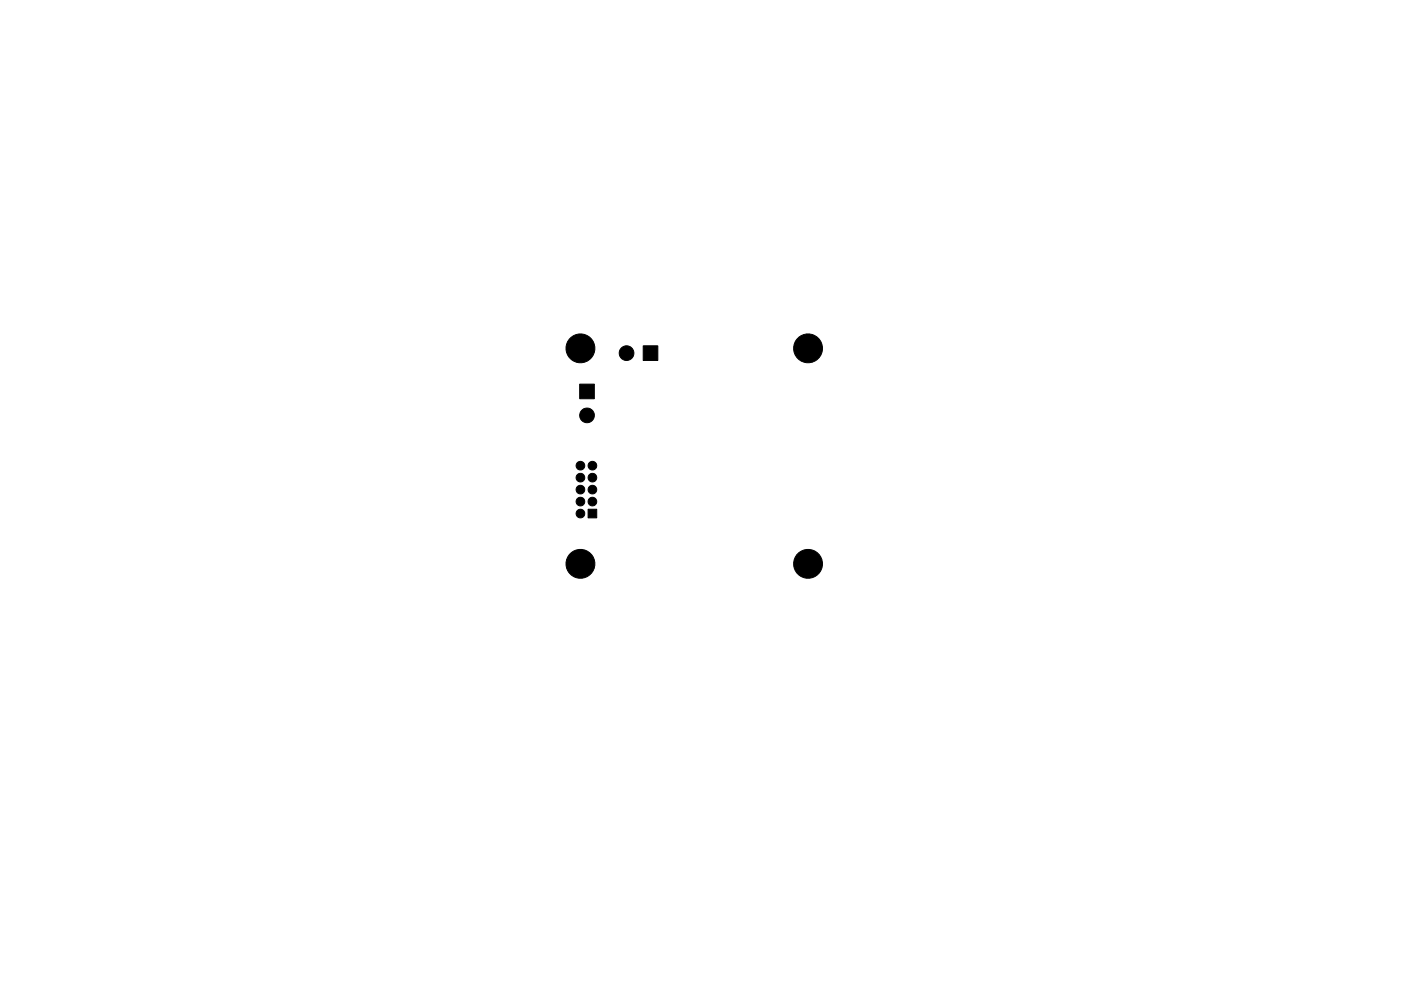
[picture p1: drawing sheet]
<svg xmlns="http://www.w3.org/2000/svg" width="297mm" height="210mm" viewBox="0 0 297 210" stroke-linecap="round" stroke-linejoin="round" font-family="sans-serif">
<g fill="#000" stroke="#000" stroke-width=".21">
<path d="M136.4 73.4h3.1v3.1h-3.1zM122.9 81.5h3.1v3.1h-3.1zM124.7 108h1.8v1.9h-1.8z"/>
<circle cx="123.1" cy="73.9" r="3.1"/>
<circle cx="132.8" cy="74.9" r="1.56"/>
<circle cx="171.3" cy="73.9" r="3.1"/>
<circle cx="123.1" cy="98.8" r=".92"/>
<circle cx="124.5" cy="88.1" r="1.56"/>
<circle cx="125.6" cy="98.8" r=".92"/>
<circle cx="123.1" cy="103.9" r=".92"/>
<circle cx="123.1" cy="101.3" r=".92"/>
<circle cx="123.1" cy="109" r=".92"/>
<circle cx="123.1" cy="106.4" r=".92"/>
<circle cx="123.1" cy="119.6" r="3.1"/>
<circle cx="125.6" cy="101.3" r=".92"/>
<circle cx="125.6" cy="106.4" r=".92"/>
<circle cx="125.6" cy="103.9" r=".92"/>
<circle cx="171.3" cy="119.6" r="3.1"/>
</g>
</svg>
